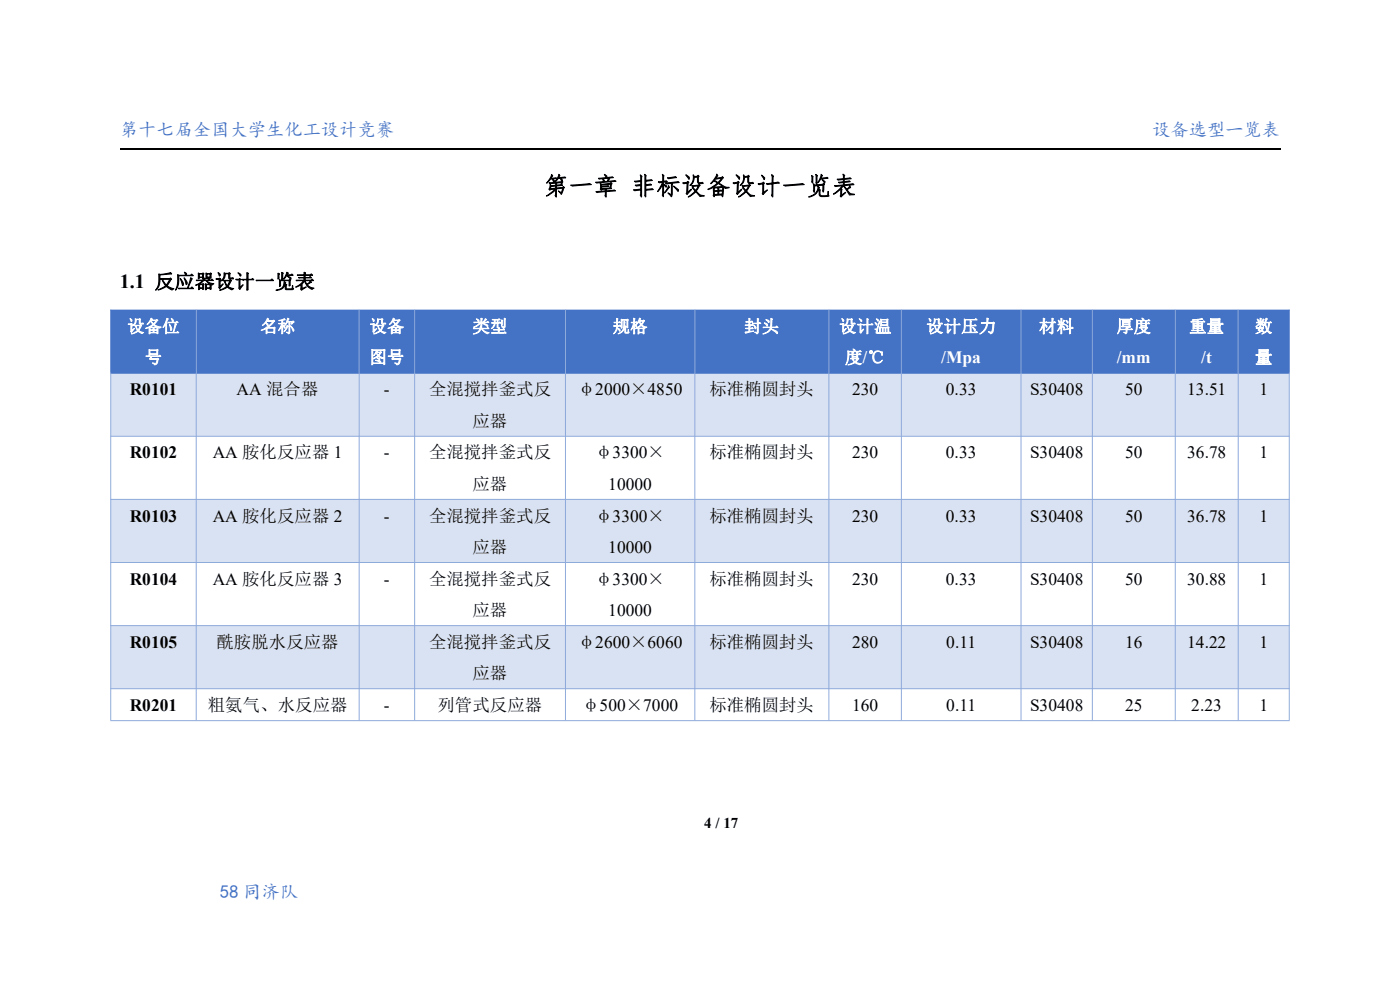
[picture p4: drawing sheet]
<svg xmlns="http://www.w3.org/2000/svg" width="297mm" height="210mm" viewBox="0 0 297 210" stroke-linecap="round" stroke-linejoin="round" font-family="sans-serif">
<defs><g id="words">
<text font-size="5.3" x="115.3" y="41.3">第一章 非标设备设计一览表</text>
<text font-size="4.2" x="25.4" y="61.1">1.1 反应器设计一览表</text>
<g font-size="3.9" fill="#4471c4">
<text x="25.4" y="28.9">第十七届全国大学生化工设计竞赛</text>
<text x="244.4" y="28.9">设备选型一览表</text>
</g>
<text font-size="3.9" fill="#4472c4" x="46.7" y="190.4">58 同济队</text>
<g font-size="3.7" fill="#fff">
<text x="27" y="70.5">设备位</text>
<text x="55.2" y="70.5">名称</text>
<text x="78.4" y="70.5">设备</text>
<text x="100.2" y="70.5">类型</text>
<text x="130" y="70.5">规格</text>
<text x="157.9" y="70.5">封头</text>
<text x="178" y="70.5">设计温</text>
<text x="196.5" y="70.5">设计压力</text>
<text x="220.4" y="70.5">材料</text>
<text x="236.8" y="70.5">厚度</text>
<text x="252.3" y="70.5">重量</text>
<text x="266.2" y="70.5">数</text>
<text x="30.7" y="77.1">号</text>
<text x="78.4" y="77.1">图号</text>
<text x="179.3" y="77.1">度/℃</text>
<text x="199.7" y="77.1">/Mpa</text>
<text x="236.9" y="77.1">/mm</text>
<text x="254.8" y="77.1">/t</text>
<text x="266.2" y="77.1">量</text>
</g>
<g font-size="3.7">
<text x="27.5" y="83.9">R0101</text>
<text x="50.2" y="83.9">AA 混合器</text>
<text x="81.4" y="83.9">-</text>
<text x="91" y="83.9">全混搅拌釜式反</text>
<text x="122.6" y="83.9">φ2000×4850</text>
<text x="150.5" y="83.9">标准椭圆封头</text>
<text x="180.8" y="83.9">230</text>
<text x="200.7" y="83.9">0.33</text>
<text x="218.5" y="83.9">S30408</text>
<text x="238.7" y="83.9">50</text>
<text x="251.8" y="83.9">13.51</text>
<text x="267.2" y="83.9">1</text>
<text x="100.2" y="90.5">应器</text>
<text x="27.5" y="97.3">R0102</text>
<text x="45.1" y="97.3">AA 胺化反应器 1</text>
<text x="81.4" y="97.3">-</text>
<text x="91" y="97.3">全混搅拌釜式反</text>
<text x="126.3" y="97.3">φ3300×</text>
<text x="150.5" y="97.3">标准椭圆封头</text>
<text x="180.8" y="97.3">230</text>
<text x="200.7" y="97.3">0.33</text>
<text x="218.5" y="97.3">S30408</text>
<text x="238.7" y="97.3">50</text>
<text x="251.8" y="97.3">36.78</text>
<text x="267.2" y="97.3">1</text>
<text x="100.2" y="103.9">应器</text>
<text x="129" y="103.9">10000</text>
<text x="27.5" y="110.6">R0103</text>
<text x="45.1" y="110.6">AA 胺化反应器 2</text>
<text x="81.4" y="110.6">-</text>
<text x="91" y="110.6">全混搅拌釜式反</text>
<text x="126.3" y="110.6">φ3300×</text>
<text x="150.5" y="110.6">标准椭圆封头</text>
<text x="180.8" y="110.6">230</text>
<text x="200.7" y="110.6">0.33</text>
<text x="218.5" y="110.6">S30408</text>
<text x="238.7" y="110.6">50</text>
<text x="251.8" y="110.6">36.78</text>
<text x="267.2" y="110.6">1</text>
<text x="100.2" y="117.2">应器</text>
<text x="129" y="117.2">10000</text>
<text x="27.5" y="124.1">R0104</text>
<text x="45.1" y="124.1">AA 胺化反应器 3</text>
<text x="81.4" y="124.1">-</text>
<text x="91" y="124.1">全混搅拌釜式反</text>
<text x="126.3" y="124.1">φ3300×</text>
<text x="150.5" y="124.1">标准椭圆封头</text>
<text x="180.8" y="124.1">230</text>
<text x="200.7" y="124.1">0.33</text>
<text x="218.5" y="124.1">S30408</text>
<text x="238.7" y="124.1">50</text>
<text x="251.8" y="124.1">30.88</text>
<text x="267.2" y="124.1">1</text>
<text x="100.2" y="130.6">应器</text>
<text x="129" y="130.6">10000</text>
<text x="27.5" y="137.4">R0105</text>
<text x="45.9" y="137.4">酰胺脱水反应器</text>
<text x="91" y="137.4">全混搅拌釜式反</text>
<text x="122.6" y="137.4">φ2600×6060</text>
<text x="150.5" y="137.4">标准椭圆封头</text>
<text x="180.8" y="137.4">280</text>
<text x="200.7" y="137.4">0.11</text>
<text x="218.5" y="137.4">S30408</text>
<text x="238.7" y="137.4">16</text>
<text x="251.8" y="137.4">14.22</text>
<text x="267.2" y="137.4">1</text>
<text x="100.2" y="144">应器</text>
<text x="27.5" y="150.8">R0201</text>
<text x="44.1" y="150.8">粗氨气、水反应器</text>
<text x="81.4" y="150.8">-</text>
<text x="92.8" y="150.8">列管式反应器</text>
<text x="123.5" y="150.8">φ500×7000</text>
<text x="150.5" y="150.8">标准椭圆封头</text>
<text x="180.8" y="150.8">160</text>
<text x="200.7" y="150.8">0.11</text>
<text x="218.5" y="150.8">S30408</text>
<text x="238.7" y="150.8">25</text>
<text x="252.7" y="150.8">2.23</text>
<text x="267.2" y="150.8">1</text>
</g>
<text font-size="3.2" x="149.4" y="175.7">4 / 17</text>
</g></defs>
<path d="M25.4 31.5h246.2" fill="none" stroke="#000" stroke-width=".25"/>
<g fill="#4472c4">
<path d="M23.5 65.8h18.1v13.3h-18.1z" fill-rule="evenodd"/>
<path d="M41.7 65.8h34.5v13.3h-34.5z" fill-rule="evenodd"/>
<path d="M76.3 65.8h11.6v13.3h-11.6z" fill-rule="evenodd"/>
<path d="M88 65.8h31.9v13.3h-31.9z" fill-rule="evenodd"/>
<path d="M120 65.8h27.4v13.3h-27.4z" fill-rule="evenodd"/>
<path d="M147.5 65.8h28.3v13.3h-28.3z" fill-rule="evenodd"/>
<path d="M175.9 65.8h15.3v13.3h-15.3z" fill-rule="evenodd"/>
<path d="M191.3 65.8h25.3v13.3h-25.3z" fill-rule="evenodd"/>
<path d="M216.7 65.8h15v13.3h-15z" fill-rule="evenodd"/>
<path d="M231.8 65.8h17.5v13.3h-17.5z" fill-rule="evenodd"/>
<path d="M249.4 65.8h13.2v13.3h-13.2z" fill-rule="evenodd"/>
<path d="M262.7 65.8h10.8v13.3h-10.8z" fill-rule="evenodd"/>
</g>
<g fill="#d9e2f3">
<path d="M23.5 79.2h18.1v13.3h-18.1z" fill-rule="evenodd"/>
<path d="M41.7 79.2h34.5v13.3h-34.5z" fill-rule="evenodd"/>
<path d="M76.3 79.2h11.6v13.3h-11.6z" fill-rule="evenodd"/>
<path d="M88 79.2h31.9v13.3h-31.9z" fill-rule="evenodd"/>
<path d="M120 79.2h27.4v13.3h-27.4z" fill-rule="evenodd"/>
<path d="M147.5 79.2h28.3v13.3h-28.3z" fill-rule="evenodd"/>
<path d="M175.9 79.2h15.3v13.3h-15.3z" fill-rule="evenodd"/>
<path d="M191.3 79.2h25.3v13.3h-25.3z" fill-rule="evenodd"/>
<path d="M216.7 79.2h15v13.3h-15z" fill-rule="evenodd"/>
<path d="M231.8 79.2h17.5v13.3h-17.5z" fill-rule="evenodd"/>
<path d="M249.4 79.2h13.2v13.3h-13.2z" fill-rule="evenodd"/>
<path d="M262.7 79.2h10.8v13.3h-10.8z" fill-rule="evenodd"/>
<path d="M23.5 106h18.1v13.3h-18.1z" fill-rule="evenodd"/>
<path d="M41.7 106h34.5v13.3h-34.5z" fill-rule="evenodd"/>
<path d="M76.3 106h11.6v13.3h-11.6z" fill-rule="evenodd"/>
<path d="M88 106h31.9v13.3h-31.9z" fill-rule="evenodd"/>
<path d="M120 106h27.4v13.3h-27.4z" fill-rule="evenodd"/>
<path d="M147.5 106h28.3v13.3h-28.3z" fill-rule="evenodd"/>
<path d="M175.9 106h15.3v13.3h-15.3z" fill-rule="evenodd"/>
<path d="M191.3 106h25.3v13.3h-25.3z" fill-rule="evenodd"/>
<path d="M216.7 106h15v13.3h-15z" fill-rule="evenodd"/>
<path d="M231.8 106h17.5v13.3h-17.5z" fill-rule="evenodd"/>
<path d="M249.4 106h13.2v13.3h-13.2z" fill-rule="evenodd"/>
<path d="M262.7 106h10.8v13.3h-10.8z" fill-rule="evenodd"/>
<path d="M23.5 132.8h18.1v13.2h-18.1z" fill-rule="evenodd"/>
<path d="M41.7 132.8h34.5v13.2h-34.5z" fill-rule="evenodd"/>
<path d="M76.3 132.8h11.6v13.2h-11.6z" fill-rule="evenodd"/>
<path d="M88 132.8h31.9v13.2h-31.9z" fill-rule="evenodd"/>
<path d="M120 132.8h27.4v13.2h-27.4z" fill-rule="evenodd"/>
<path d="M147.5 132.8h28.3v13.2h-28.3z" fill-rule="evenodd"/>
<path d="M175.9 132.8h15.3v13.2h-15.3z" fill-rule="evenodd"/>
<path d="M191.3 132.8h25.3v13.2h-25.3z" fill-rule="evenodd"/>
<path d="M216.7 132.8h15v13.2h-15z" fill-rule="evenodd"/>
<path d="M231.8 132.8h17.5v13.2h-17.5z" fill-rule="evenodd"/>
<path d="M249.4 132.8h13.2v13.2h-13.2z" fill-rule="evenodd"/>
<path d="M262.7 132.8h10.8v13.2h-10.8z" fill-rule="evenodd"/>
</g>
<path d="M23.4 65.8h250.2M23.4 79.2h250.2M23.5 65.7v13.4M273.5 65.7v13.4" fill="none" stroke="#4472c4" stroke-width=".21"/>
<g fill="none" stroke="#8eaadb" stroke-width=".21">
<path d="M23.5 79.1v73.7M41.6 65.7v87.1M76.2 65.7v87.1M88 65.7v87.1M120 65.7v87.1M147.4 65.7v87.1M175.8 65.7v87.1M191.2 65.7v87.1M216.6 65.7v87.1M231.7 65.7v87.1M249.3 65.7v87.1M262.7 65.7v87.1"/>
<path d="M273.5 79.1v73.7M23.4 92.5h250.2M23.4 105.9h250.2M23.4 119.3h250.2M23.4 132.7h250.2M23.4 146.1h250.2M23.4 152.9h250.2"/>
</g>
<use href="#words"/>
</svg>
